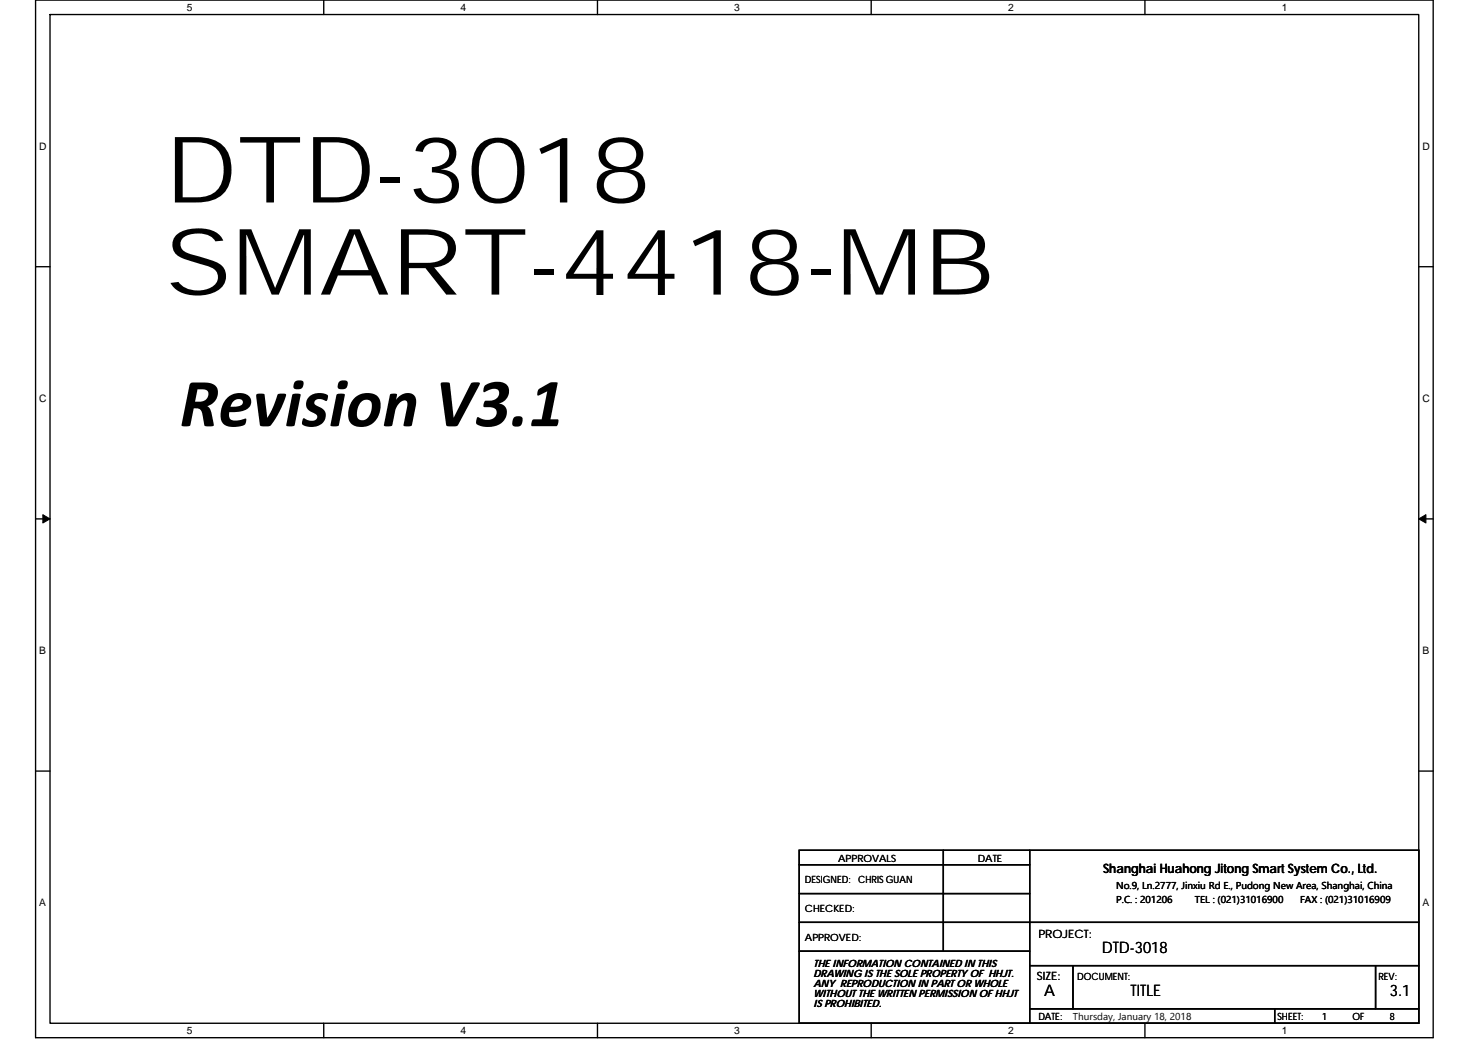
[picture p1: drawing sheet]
<svg xmlns="http://www.w3.org/2000/svg" width="297mm" height="210mm" viewBox="0 0 297 210" stroke-linecap="round" stroke-linejoin="round" font-family="sans-serif">
<defs><g id="words">
<g font-size="18.5">
<text x="33.2" y="40.7">DTD-3018</text>
<text x="33.2" y="59.2">SMART-4418-MB</text>
</g>
<text font-size="13.9" x="36.1" y="85.6">Revision V3.1</text>
<g font-size="3.2">
<text x="221.4" y="191.4">DTD-3018</text>
<text x="209.8" y="200.1">A</text>
<text x="227.2" y="200.1">TITLE</text>
<text x="279.3" y="200.1">3.1</text>
</g>
<text font-size="2.6" x="221.7" y="175.4">Shanghai Huahong Jitong Smart System Co., Ltd.</text>
<g font-size="2.3">
<text x="208.7" y="188.5">PROJECT:</text>
<text x="208.4" y="196.9">SIZE:</text>
</g>
<g font-size="2.1">
<text x="37.5" y="2.2">5</text>
<text x="92.6" y="2.2">4</text>
<text x="147.6" y="2.2">3</text>
<text x="202.6" y="2.2">2</text>
<text x="257.6" y="2.2">1</text>
<text x="7.9" y="30.1">D</text>
<text x="285.9" y="30.1">D</text>
<text x="7.9" y="80.8">C</text>
<text x="285.9" y="80.8">C</text>
<text x="7.9" y="131.4">B</text>
<text x="285.9" y="131.4">B</text>
<text x="7.9" y="182.1">A</text>
<text x="285.9" y="182.1">A</text>
<text x="37.5" y="207.8">5</text>
<text x="92.6" y="207.8">4</text>
<text x="147.6" y="207.8">3</text>
<text x="202.6" y="207.8">2</text>
<text x="257.6" y="207.8">1</text>
</g>
<g font-size="2">
<text x="168.4" y="173.1">APPROVALS</text>
<text x="196.5" y="173.1">DATE</text>
<text x="161.8" y="177.5">DESIGNED:</text>
<text x="172.5" y="177.5">CHRIS GUAN</text>
<text x="224.3" y="178.6">No.9, Ln.2777, Jinxiu Rd E., Pudong New Area, Shanghai, China</text>
<text x="161.8" y="183.3">CHECKED:</text>
<text x="224.3" y="181.5">P.C. : 201206</text>
<text x="240.1" y="181.5">TEL : (021)31016900</text>
<text x="261.3" y="181.5">FAX : (021)31016909</text>
<text x="161.8" y="189.1">APPROVED:</text>
<text x="163.5" y="194.3">THE INFORMATION CONTAINED IN THIS</text>
<text x="163.5" y="196.3">DRAWING IS THE SOLE PROPERTY OF HHJT.</text>
<text x="216.5" y="196.9">DOCUMENT:</text>
<text x="277" y="196.9">REV:</text>
<text x="163.5" y="198.4">ANY REPRODUCTION IN PART OR WHOLE</text>
<text x="163.5" y="200.4">WITHOUT THE WRITTEN PERMISSION OF HHJT</text>
<text x="163.5" y="202.4">IS PROHIBITED.</text>
<text x="208.7" y="205">DATE:</text>
<text x="215.6" y="204.9">Thursday, January 18, 2018</text>
<text x="256.7" y="205">SHEET:</text>
<text x="265.7" y="205">1</text>
<text x="271.8" y="205">OF</text>
<text x="279.3" y="205">8</text>
</g>
</g></defs>
<path d="M7.2 0h280.8v208.5h-280.8zM10.1 2.9h275v202.7h-275z" fill="none" stroke="#000" stroke-width=".28"/>
<g fill="#fff">
<path d="M37.5 .3h1.2v2.3h-1.2z"/>
<path d="M37.5 205.9h1.2v2.3h-1.2z"/>
</g>
<path d="M65.1 0v2.9M65.1 205.6v2.9" fill="none" stroke="#000" stroke-width=".28"/>
<g fill="#fff">
<path d="M92.6 .3h1.1v2.3h-1.1z"/>
<path d="M92.6 205.9h1.1v2.3h-1.1z"/>
</g>
<path d="M120.1 0v2.9M120.1 205.6v2.9" fill="none" stroke="#000" stroke-width=".28"/>
<g fill="#fff">
<path d="M147.6 .3h1.1v2.3h-1.1z"/>
<path d="M147.6 205.9h1.1v2.3h-1.1z"/>
</g>
<path d="M175.1 0v2.9M175.1 205.6v2.9" fill="none" stroke="#000" stroke-width=".28"/>
<g fill="#fff">
<path d="M202.6 .3h1.1v2.3h-1.1z"/>
<path d="M202.6 205.9h1.1v2.3h-1.1z"/>
</g>
<path d="M230.1 0v2.9M230.1 205.6v2.9" fill="none" stroke="#000" stroke-width=".28"/>
<g fill="#fff">
<path d="M257.6 .3h1.2v2.3h-1.2z"/>
<path d="M257.6 205.9h1.2v2.3h-1.2z"/>
<path d="M7.9 28.3h1.5v2.3h-1.5z"/>
<path d="M285.9 28.3h1.5v2.3h-1.5z"/>
<path d="M7.9 78.9h1.5v2.3h-1.5z"/>
<path d="M285.9 78.9h1.5v2.3h-1.5z"/>
</g>
<path d="M7.2 53.6h2.9M285.1 53.6h2.9" fill="none" stroke="#000" stroke-width=".28"/>
<g fill="#fff">
<path d="M7.9 129.6h1.4v2.3h-1.4z"/>
<path d="M285.9 129.6h1.3v2.3h-1.3z"/>
</g>
<path d="M7.2 104.3h2.9M285.1 104.3h2.9" fill="none" stroke="#000" stroke-width=".28"/>
<path d="M8.6 103.4l1.5 .9-1.5 .8zM285.1 104.3l1.5-.9v1.7z" fill="#000" stroke="#000" stroke-width=".2"/>
<g fill="#fff">
<path d="M7.9 180.3h1.4v2.3h-1.4z"/>
<path d="M285.9 180.3h1.4v2.3h-1.4z"/>
</g>
<g fill="none" stroke="#000" stroke-width=".28">
<path d="M7.2 154.9h2.9M285.1 154.9h2.9M160.6 170.9h124.5v34.7h-124.5zM160.6 179.6h46.3M160.6 173.8h46.3M189.6 170.9v20.2M206.9 170.9v34.7M160.6 185.3h124.5M160.6 191.1h46.3M206.9 194h78.2M215.6 194v8.7M276.5 194v8.7"/>
<path d="M206.9 202.7h78.2M256.2 202.7v2.9"/>
</g>
<use href="#words"/>
</svg>
